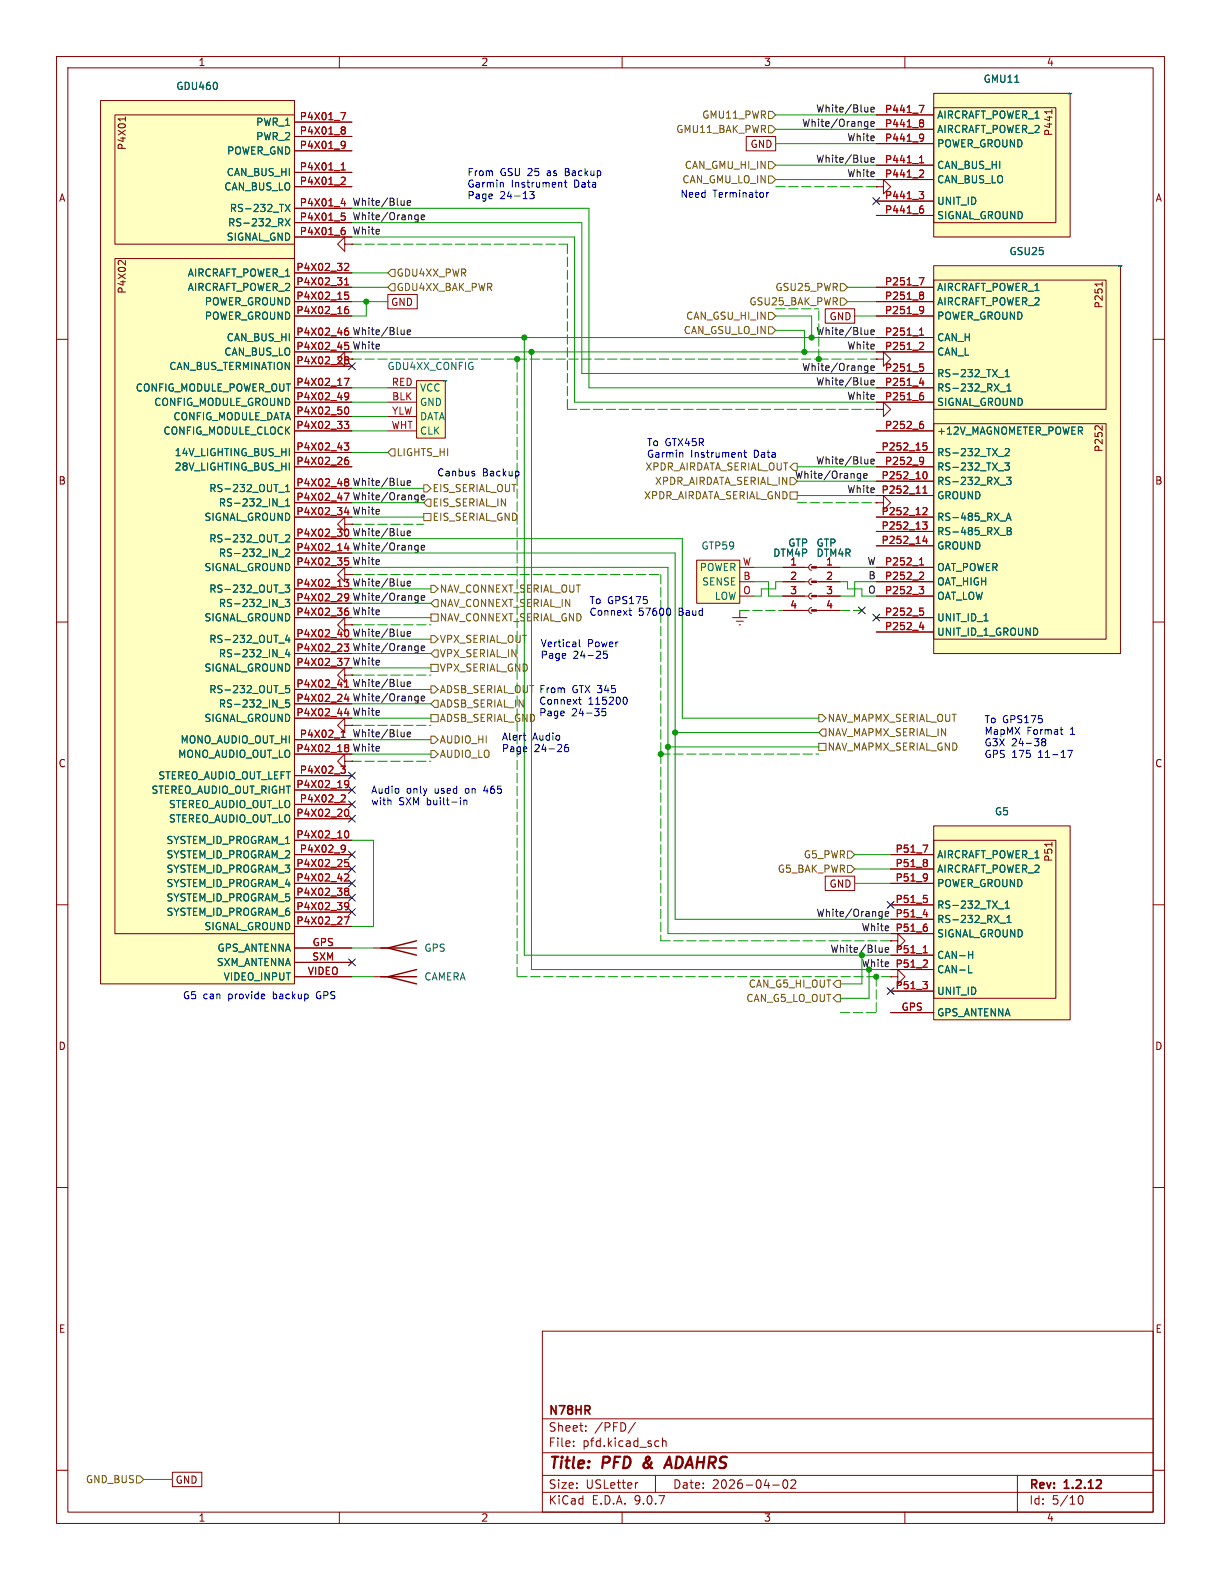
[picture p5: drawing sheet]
<svg xmlns="http://www.w3.org/2000/svg" width="216mm" height="279mm" viewBox="0 0 216 279" stroke-linecap="round" stroke-linejoin="round" font-family="sans-serif">
<defs><g id="words">
<g font-size="2.8" fill="#840000">
<text x="96.9" y="260.3">Title:</text>
<text x="106.6" y="260.3">PFD</text>
<text x="114.6" y="260.3">&amp;</text>
<text x="119.4" y="260.3">ADAHRS</text>
</g>
<g font-size="2.1" fill="#840000">
<text x="96.9" y="250.6">N78HR</text>
<text x="96.9" y="256.1">File:</text>
<text x="96.9" y="253.4">Sheet:</text>
<text x="103" y="256.1">pfd.kicad_sch</text>
<text x="105.1" y="253.4">/PFD/</text>
<text x="96.9" y="263.5">Size:</text>
<text x="103.6" y="263.5">USLetter</text>
<text x="118.9" y="263.5">Date:</text>
<text x="125.9" y="263.5">2026-04-02</text>
<text x="181.9" y="263.7">Rev:</text>
<text x="188.3" y="263.7">1.2.12</text>
<text x="96.9" y="266.3">KiCad</text>
<text x="104.6" y="266.3">E.D.A.</text>
<text x="112.2" y="266.3">9.0.7</text>
<text x="181.9" y="266.3">Id:</text>
<text x="186" y="266.3">5/10</text>
</g>
<g font-size="1.8" fill="#840000">
<text x="35" y="11.9">1</text>
<text x="85" y="11.9">2</text>
<text x="135" y="11.9">3</text>
<text x="185" y="11.9">4</text>
<text x="22.5" y="26.6" transform="rotate(-90 22.5 26.6)">P4X01</text>
<text x="132.6" y="26.4">GND</text>
<text x="186.3" y="24.2" transform="rotate(-90 186.3 24.2)">P441</text>
<text x="10.3" y="35.9">A</text>
<text x="204.2" y="35.9">A</text>
<text x="22.5" y="52" transform="rotate(-90 22.5 52)">P4X02</text>
<text x="69.1" y="54.3">GND</text>
<text x="146.6" y="56.8">GND</text>
<text x="195.2" y="54.6" transform="rotate(-90 195.2 54.6)">P251</text>
<text x="195.2" y="80" transform="rotate(-90 195.2 80)">P252</text>
<text x="10.3" y="85.9">B</text>
<text x="204.2" y="85.9">B</text>
<text x="10.3" y="135.9">C</text>
<text x="204.2" y="135.9">C</text>
<text x="186.3" y="152.5" transform="rotate(-90 186.3 152.5)">P51</text>
<text x="146.6" y="157.2">GND</text>
<text x="10.3" y="185.9">D</text>
<text x="204.2" y="185.9">D</text>
<text x="10.3" y="235.9">E</text>
<text x="204.2" y="235.9">E</text>
<text x="31" y="262.6">GND</text>
<text x="35" y="269.3">1</text>
<text x="85" y="269.3">2</text>
<text x="135" y="269.3">3</text>
<text x="185" y="269.3">4</text>
</g>
<g font-size="1.8" fill="#006464">
<text x="31.1" y="16.1">GDU460</text>
<text x="173.8" y="14.8">GMU11</text>
<text x="188.7" y="17.4">~</text>
<text x="45.2" y="22.5">PWR_1</text>
<text x="165.6" y="21.2">AIRCRAFT_POWER_1</text>
<text x="165.6" y="23.7">AIRCRAFT_POWER_2</text>
<text x="40" y="27.5">POWER_GND</text>
<text x="45.2" y="25">PWR_2</text>
<text x="165.6" y="26.3">POWER_GROUND</text>
<text x="39.6" y="33.9">CAN_BUS_LO</text>
<text x="40" y="31.3">CAN_BUS_HI</text>
<text x="165.6" y="30.1">CAN_BUS_HI</text>
<text x="165.6" y="32.6">CAN_BUS_LO</text>
<text x="40.2" y="40.2">RS-232_RX</text>
<text x="40.5" y="37.7">RS-232_TX</text>
<text x="165.6" y="36.4">UNIT_ID</text>
<text x="165.6" y="39">SIGNAL_GROUND</text>
<text x="40" y="42.8">SIGNAL_GND</text>
<text x="178.4" y="45.3">GSU25</text>
<text x="197.6" y="47.9">~</text>
<text x="33.1" y="49.1">AIRCRAFT_POWER_1</text>
<text x="33.1" y="51.7">AIRCRAFT_POWER_2</text>
<text x="165.6" y="51.7">AIRCRAFT_POWER_1</text>
<text x="36.1" y="54.2">POWER_GROUND</text>
<text x="36.1" y="56.7">POWER_GROUND</text>
<text x="165.6" y="54.2">AIRCRAFT_POWER_2</text>
<text x="165.6" y="56.7">POWER_GROUND</text>
<text x="29.8" y="65.6">CAN_BUS_TERMINATION</text>
<text x="39.6" y="63.1">CAN_BUS_LO</text>
<text x="40" y="60.6">CAN_BUS_HI</text>
<text x="68.4" y="65.6">GDU4XX_CONFIG</text>
<text x="165.6" y="60.6">CAN_H</text>
<text x="165.6" y="63.1">CAN_L</text>
<text x="23.9" y="69.4">CONFIG_MODULE_POWER_OUT</text>
<text x="27.2" y="72">CONFIG_MODULE_GROUND</text>
<text x="74.2" y="69.4">VCC</text>
<text x="74.2" y="72">GND</text>
<text x="78.2" y="68.2">~</text>
<text x="165.6" y="66.9">RS-232_TX_1</text>
<text x="165.6" y="69.4">RS-232_RX_1</text>
<text x="165.6" y="72">SIGNAL_GROUND</text>
<text x="28.8" y="77.1">CONFIG_MODULE_CLOCK</text>
<text x="30.6" y="74.5">CONFIG_MODULE_DATA</text>
<text x="74.2" y="74.5">DATA</text>
<text x="74.2" y="77.1">CLK</text>
<text x="165.6" y="77.1">+12V_MAGNOMETER_POWER</text>
<text x="30.8" y="80.9">14V_LIGHTING_BUS_HI</text>
<text x="30.8" y="83.4">28V_LIGHTING_BUS_HI</text>
<text x="165.6" y="80.9">RS-232_TX_2</text>
<text x="165.6" y="83.4">RS-232_TX_3</text>
<text x="36.9" y="87.2">RS-232_OUT_1</text>
<text x="38.6" y="89.8">RS-232_IN_1</text>
<text x="165.6" y="86">RS-232_RX_3</text>
<text x="165.6" y="88.5">GROUND</text>
<text x="36.1" y="92.3">SIGNAL_GROUND</text>
<text x="165.6" y="92.3">RS-485_RX_A</text>
<text x="165.6" y="94.8">RS-485_RX_B</text>
<text x="36.1" y="101.2">SIGNAL_GROUND</text>
<text x="36.9" y="96.1">RS-232_OUT_2</text>
<text x="38.6" y="98.7">RS-232_IN_2</text>
<text x="123.6" y="101.2">POWER</text>
<text x="123.9" y="97.4">GTP59</text>
<text x="136.6" y="98.7">DTM4P</text>
<text x="139.3" y="96.9">GTP</text>
<text x="144.3" y="98.7">DTM4R</text>
<text x="144.3" y="96.9">GTP</text>
<text x="165.6" y="97.4">GROUND</text>
<text x="165.6" y="101.2">OAT_POWER</text>
<text x="36.9" y="105">RS-232_OUT_3</text>
<text x="38.6" y="107.5">RS-232_IN_3</text>
<text x="124.1" y="103.7">SENSE</text>
<text x="126.3" y="106.3">LOW</text>
<text x="165.6" y="103.7">OAT_HIGH</text>
<text x="165.6" y="106.3">OAT_LOW</text>
<text x="36.1" y="110.1">SIGNAL_GROUND</text>
<text x="36.9" y="113.9">RS-232_OUT_4</text>
<text x="165.6" y="110.1">UNIT_ID_1</text>
<text x="165.6" y="112.6">UNIT_ID_1_GROUND</text>
<text x="36.1" y="119">SIGNAL_GROUND</text>
<text x="38.6" y="116.4">RS-232_IN_4</text>
<text x="36.9" y="122.8">RS-232_OUT_5</text>
<text x="38.6" y="125.3">RS-232_IN_5</text>
<text x="31.8" y="131.7">MONO_AUDIO_OUT_HI</text>
<text x="36.1" y="127.9">SIGNAL_GROUND</text>
<text x="31.4" y="134.2">MONO_AUDIO_OUT_LO</text>
<text x="26.7" y="140.6">STEREO_AUDIO_OUT_RIGHT</text>
<text x="27.9" y="138">STEREO_AUDIO_OUT_LEFT</text>
<text x="29.8" y="143.1">STEREO_AUDIO_OUT_LO</text>
<text x="29.3" y="149.5">SYSTEM_ID_PROGRAM_1</text>
<text x="29.8" y="145.6">STEREO_AUDIO_OUT_LO</text>
<text x="175.8" y="144.4">G5</text>
<text x="29.3" y="152">SYSTEM_ID_PROGRAM_2</text>
<text x="29.3" y="154.5">SYSTEM_ID_PROGRAM_3</text>
<text x="165.6" y="152">AIRCRAFT_POWER_1</text>
<text x="165.6" y="154.5">AIRCRAFT_POWER_2</text>
<text x="29.3" y="157.1">SYSTEM_ID_PROGRAM_4</text>
<text x="29.3" y="159.6">SYSTEM_ID_PROGRAM_5</text>
<text x="165.6" y="157.1">POWER_GROUND</text>
<text x="165.6" y="160.9">RS-232_TX_1</text>
<text x="29.3" y="162.2">SYSTEM_ID_PROGRAM_6</text>
<text x="36.1" y="164.7">SIGNAL_GROUND</text>
<text x="165.6" y="163.4">RS-232_RX_1</text>
<text x="165.6" y="166">SIGNAL_GROUND</text>
<text x="38.2" y="171">SXM_ANTENNA</text>
<text x="38.4" y="168.5">GPS_ANTENNA</text>
<text x="39.4" y="173.6">VIDEO_INPUT</text>
<text x="74.9" y="168.5">GPS</text>
<text x="74.9" y="173.6">CAMERA</text>
<text x="165.6" y="169.8">CAN-H</text>
<text x="165.6" y="172.3">CAN-L</text>
<text x="165.6" y="176.1">UNIT_ID</text>
<text x="165.6" y="179.9">GPS_ANTENNA</text>
</g>
<g font-size="1.8" fill="#a90000">
<text x="52.9" y="21.3">P4X01_7</text>
<text x="52.9" y="23.9">P4X01_8</text>
<text x="156.4" y="20.1">P441_7</text>
<text x="156.4" y="22.6">P441_8</text>
<text x="52.9" y="26.4">P4X01_9</text>
<text x="156.4" y="25.1">P441_9</text>
<text x="156.4" y="29">P441_1</text>
<text x="52.9" y="30.2">P4X01_1</text>
<text x="52.9" y="32.8">P4X01_2</text>
<text x="156.4" y="31.5">P441_2</text>
<text x="156.4" y="35.3">P441_3</text>
<text x="52.9" y="36.6">P4X01_4</text>
<text x="52.9" y="39.1">P4X01_5</text>
<text x="52.9" y="41.7">P4X01_6</text>
<text x="156.4" y="37.8">P441_6</text>
<text x="52.3" y="48">P4X02_32</text>
<text x="52.3" y="50.5">P4X02_31</text>
<text x="52.3" y="53.1">P4X02_15</text>
<text x="156.4" y="50.5">P251_7</text>
<text x="156.4" y="53.1">P251_8</text>
<text x="52.3" y="55.6">P4X02_16</text>
<text x="52.3" y="59.4">P4X02_46</text>
<text x="62.2" y="59.3">White/Blue</text>
<text x="156.4" y="55.6">P251_9</text>
<text x="156.4" y="59.4">P251_1</text>
<text x="52.3" y="62">P4X02_45</text>
<text x="52.3" y="64.5">P4X02_28</text>
<text x="62.2" y="61.9">White</text>
<text x="156.4" y="62">P251_2</text>
<text x="156.4" y="65.8">P251_5</text>
<text x="52.3" y="68.3">P4X02_17</text>
<text x="52.3" y="70.9">P4X02_49</text>
<text x="69.2" y="68.3">RED</text>
<text x="69.2" y="70.9">BLK</text>
<text x="156.4" y="68.3">P251_4</text>
<text x="156.4" y="70.9">P251_6</text>
<text x="52.3" y="73.4">P4X02_50</text>
<text x="52.3" y="75.9">P4X02_33</text>
<text x="69.1" y="75.9">WHT</text>
<text x="69.2" y="73.4">YLW</text>
<text x="156.4" y="75.9">P252_6</text>
<text x="52.3" y="79.8">P4X02_43</text>
<text x="52.3" y="82.3">P4X02_26</text>
<text x="155.8" y="79.8">P252_15</text>
<text x="156.4" y="82.3">P252_9</text>
<text x="52.3" y="86.1">P4X02_48</text>
<text x="52.3" y="88.6">P4X02_47</text>
<text x="62.2" y="86">White/Blue</text>
<text x="155.8" y="84.8">P252_10</text>
<text x="155.8" y="87.4">P252_11</text>
<text x="52.3" y="91.2">P4X02_34</text>
<text x="52.3" y="95">P4X02_30</text>
<text x="62.2" y="94.9">White/Blue</text>
<text x="155.8" y="91.2">P252_12</text>
<text x="155.8" y="93.7">P252_13</text>
<text x="52.3" y="97.5">P4X02_14</text>
<text x="52.3" y="100.1">P4X02_35</text>
<text x="62.2" y="100">White</text>
<text x="131.3" y="100.1">W</text>
<text x="139.6" y="100.1">1</text>
<text x="146" y="100.1">1</text>
<text x="155.8" y="96.3">P252_14</text>
<text x="156.4" y="100.1">P252_1</text>
<text x="52.3" y="103.9">P4X02_13</text>
<text x="52.3" y="106.4">P4X02_29</text>
<text x="62.2" y="103.8">White/Blue</text>
<text x="62.2" y="106.3">White/Orange</text>
<text x="131.3" y="105.2">O</text>
<text x="131.3" y="102.6">B</text>
<text x="139.6" y="102.6">2</text>
<text x="139.6" y="105.2">3</text>
<text x="139.6" y="107.7">4</text>
<text x="146" y="102.6">2</text>
<text x="146" y="105.2">3</text>
<text x="146" y="107.7">4</text>
<text x="156.4" y="102.6">P252_2</text>
<text x="156.4" y="105.2">P252_3</text>
<text x="52.3" y="109">P4X02_36</text>
<text x="52.3" y="112.8">P4X02_40</text>
<text x="62.2" y="112.7">White/Blue</text>
<text x="62.2" y="108.9">White</text>
<text x="156.4" y="109">P252_5</text>
<text x="156.4" y="111.5">P252_4</text>
<text x="52.3" y="115.3">P4X02_23</text>
<text x="52.3" y="117.9">P4X02_37</text>
<text x="62.2" y="115.2">White/Orange</text>
<text x="52.3" y="121.7">P4X02_41</text>
<text x="52.3" y="124.2">P4X02_24</text>
<text x="52.3" y="126.7">P4X02_44</text>
<text x="52.9" y="130.6">P4X02_1</text>
<text x="52.3" y="133.1">P4X02_18</text>
<text x="52.9" y="136.9">P4X02_3</text>
<text x="62.2" y="133">White</text>
<text x="52.3" y="139.4">P4X02_19</text>
<text x="52.9" y="142">P4X02_2</text>
<text x="52.3" y="144.5">P4X02_20</text>
<text x="52.3" y="148.3">P4X02_10</text>
<text x="52.3" y="153.4">P4X02_25</text>
<text x="52.3" y="156">P4X02_42</text>
<text x="52.9" y="150.9">P4X02_9</text>
<text x="158.3" y="150.9">P51_7</text>
<text x="158.3" y="153.4">P51_8</text>
<text x="158.3" y="156">P51_9</text>
<text x="52.3" y="158.5">P4X02_38</text>
<text x="52.3" y="161">P4X02_39</text>
<text x="158.3" y="159.8">P51_5</text>
<text x="52.3" y="163.6">P4X02_27</text>
<text x="55.2" y="167.4">GPS</text>
<text x="158.3" y="162.3">P51_4</text>
<text x="158.3" y="164.8">P51_6</text>
<text x="54.3" y="172.5">VIDEO</text>
<text x="55.1" y="169.9">SXM</text>
<text x="158.3" y="168.7">P51_1</text>
<text x="158.3" y="171.2">P51_2</text>
<text x="158.3" y="175">P51_3</text>
<text x="159.3" y="178.8">GPS</text>
</g>
<g font-size="1.8" fill="#725600">
<text x="119.5" y="23.7">GMU11_BAK_PWR</text>
<text x="124.1" y="21.2">GMU11_PWR</text>
<text x="120.6" y="32.6">CAN_GMU_LO_IN</text>
<text x="121" y="30.1">CAN_GMU_HI_IN</text>
<text x="70" y="49.1">GDU4XX_PWR</text>
<text x="70" y="51.7">GDU4XX_BAK_PWR</text>
<text x="137" y="51.7">GSU25_PWR</text>
<text x="120.8" y="59.3">CAN_GSU_LO_IN</text>
<text x="121.2" y="56.7">CAN_GSU_HI_IN</text>
<text x="132.4" y="54.2">GSU25_BAK_PWR</text>
<text x="70" y="80.9">LIGHTS_HI</text>
<text x="114" y="83.4">XPDR_AIRDATA_SERIAL_OUT</text>
<text x="76.4" y="89.8">EIS_SERIAL_IN</text>
<text x="76.4" y="87.2">EIS_SERIAL_OUT</text>
<text x="113.8" y="88.5">XPDR_AIRDATA_SERIAL_GND</text>
<text x="115.7" y="86">XPDR_AIRDATA_SERIAL_IN</text>
<text x="76.4" y="92.3">EIS_SERIAL_GND</text>
<text x="77.7" y="105">NAV_CONNEXT_SERIAL_OUT</text>
<text x="77.7" y="107.5">NAV_CONNEXT_SERIAL_IN</text>
<text x="77.7" y="110.1">NAV_CONNEXT_SERIAL_GND</text>
<text x="77.7" y="113.9">VPX_SERIAL_OUT</text>
<text x="77.7" y="119">VPX_SERIAL_GND</text>
<text x="77.7" y="116.4">VPX_SERIAL_IN</text>
<text x="77.7" y="122.8">ADSB_SERIAL_OUT</text>
<text x="77.7" y="125.3">ADSB_SERIAL_IN</text>
<text x="77.7" y="131.7">AUDIO_HI</text>
<text x="77.7" y="127.9">ADSB_SERIAL_GND</text>
<text x="146.2" y="130.4">NAV_MAPMX_SERIAL_IN</text>
<text x="146.2" y="127.9">NAV_MAPMX_SERIAL_OUT</text>
<text x="77.7" y="134.2">AUDIO_LO</text>
<text x="146.2" y="132.9">NAV_MAPMX_SERIAL_GND</text>
<text x="137.4" y="154.5">G5_BAK_PWR</text>
<text x="142" y="152">G5_PWR</text>
<text x="131.9" y="177.4">CAN_G5_LO_OUT</text>
<text x="132.3" y="174.9">CAN_G5_HI_OUT</text>
<text x="15.1" y="262.5">GND_BUS</text>
</g>
<g font-size="1.8" fill="#0f0f0f">
<text x="141.7" y="22.5">White/Orange</text>
<text x="144.2" y="20">White/Blue</text>
<text x="144.2" y="28.9">White/Blue</text>
<text x="149.7" y="25.1">White</text>
<text x="149.7" y="31.4">White</text>
<text x="62.2" y="39">White/Orange</text>
<text x="62.2" y="36.5">White/Blue</text>
<text x="62.2" y="41.6">White</text>
<text x="144.2" y="59.3">White/Blue</text>
<text x="141.7" y="65.7">White/Orange</text>
<text x="149.7" y="61.9">White</text>
<text x="144.2" y="68.2">White/Blue</text>
<text x="149.7" y="70.8">White</text>
<text x="144.2" y="82.2">White/Blue</text>
<text x="62.2" y="88.6">White/Orange</text>
<text x="140.5" y="84.7">White/Orange</text>
<text x="149.7" y="87.3">White</text>
<text x="62.2" y="91.1">White</text>
<text x="62.2" y="97.4">White/Orange</text>
<text x="153.3" y="100">W</text>
<text x="153.4" y="105.1">O</text>
<text x="153.5" y="102.5">B</text>
<text x="62.2" y="117.8">White</text>
<text x="62.2" y="124.1">White/Orange</text>
<text x="62.2" y="121.6">White/Blue</text>
<text x="62.2" y="126.7">White</text>
<text x="62.2" y="130.5">White/Blue</text>
<text x="144.3" y="162.2">White/Orange</text>
<text x="152.3" y="164.8">White</text>
<text x="146.8" y="168.6">White/Blue</text>
<text x="152.3" y="171.1">White</text>
</g>
<g font-size="1.8" fill="#0000c2">
<text x="82.5" y="31.2">From</text>
<text x="82.5" y="33.3">Garmin</text>
<text x="82.5" y="35.3">Page</text>
<text x="88.4" y="35.3">24-13</text>
<text x="88.4" y="31.2">GSU 25</text>
<text x="90.4" y="33.3">Instrument</text>
<text x="97" y="31.2">as</text>
<text x="100.4" y="31.2">Backup</text>
<text x="101.6" y="33.3">Data</text>
<text x="120.2" y="35.1">Need</text>
<text x="126" y="35.1">Terminator</text>
<text x="114.3" y="79">To GTX45R</text>
<text x="114.3" y="81">Garmin</text>
<text x="122.1" y="81">Instrument</text>
<text x="133.4" y="81">Data</text>
<text x="77.2" y="84.3">Canbus</text>
<text x="85.3" y="84.3">Backup</text>
<text x="104.1" y="106.9">To GPS175</text>
<text x="104.1" y="109">Connext</text>
<text x="112.9" y="109">57600</text>
<text x="120.1" y="109">Baud</text>
<text x="95.5" y="114.7">Vertical</text>
<text x="95.5" y="116.7">Page</text>
<text x="101.3" y="116.7">24-25</text>
<text x="103.9" y="114.7">Power</text>
<text x="95.2" y="122.7">From</text>
<text x="95.2" y="124.7">Connext</text>
<text x="101.1" y="122.7">GTX 345</text>
<text x="104" y="124.7">115200</text>
<text x="88.6" y="131.2">Alert</text>
<text x="94.2" y="131.2">Audio</text>
<text x="95.2" y="126.8">Page</text>
<text x="101.1" y="126.8">24-35</text>
<text x="174" y="128">To GPS175</text>
<text x="174" y="130">MapMX</text>
<text x="181.6" y="130">Format</text>
<text x="189.3" y="130">1</text>
<text x="88.6" y="133.2">Page</text>
<text x="94.5" y="133.2">24-26</text>
<text x="174" y="132.1">G3X</text>
<text x="174" y="134.1">GPS 175</text>
<text x="178.8" y="132.1">24-38</text>
<text x="183.7" y="134.1">11-17</text>
<text x="65.5" y="140.6">Audio</text>
<text x="65.5" y="142.6">with</text>
<text x="70.5" y="142.6">SXM built-in</text>
<text x="71.8" y="140.6">only</text>
<text x="76.9" y="140.6">used</text>
<text x="82.5" y="140.6">on</text>
<text x="86" y="140.6">465</text>
<text x="32.3" y="176.8">G5</text>
<text x="35.9" y="176.8">can</text>
<text x="40.5" y="176.8">provide</text>
<text x="48.5" y="176.8">backup</text>
<text x="56.4" y="176.8">GPS</text>
</g>
</g></defs>
<g fill="none" stroke="#840000" stroke-width=".18">
<path d="M10 10h195.9v259.4h-195.9zM12 12h191.9v255.4h-191.9zM60 10v2M110 10v2M160 10v2M154.9 33h1.3v-1.2l1.3 1.2-1.3 1.3v-1.3M154.9 33h.1M10 60h2M203.9 60h2M154.9 88.9h1.3v-1.3l1.3 1.3-1.3 1.3v-1.3M154.9 88.9h.1M10 110h2"/>
<path d="M203.9 110h2M10 160h2M203.9 160h2M66 172.7h2.6M10 210h2M203.9 210h2M95.9 235.4h108v32h-108zM10 260h2M95.9 256.9h108M95.9 250.9h108M101.4 255.6v.2M101.4 254.9v.1"/>
<path d="M103.6 252.9v.2M103.6 252.2v.1M112.4 251.5l-1.3 1.9M116.1 254.8l.4 .1M116.5 255.7l-.4 .1M117.1 254.9l.3-.1 .3 .1 .1 .9M117.1 254.3v1.5M203.9 260h2M60 267.4v2M95.9 263.9h108M95.9 260.9h108M110 267.4v2"/>
<path d="M112.8 262.2l-.3 .1M115.9 260.9v3M136.6 262.6h1.2M138.6 261.8l.2-.1a.81 .81 0 0 1 .6 .6 .81 .81 0 0 1-.3 .8l-.2 .1a.81 .81 0 0 1-.3-1.4zM139.9 261.8l.5-.1 .2 .1 .1 .3-.9 1.1h.9M160 267.4v2M179.9 260.9v6.5M190.6 265.1l.2-.5 .2-.1a.81 .81 0 0 1 .6 .6 .81 .81 0 0 1-.3 .8h-.4l-.3-.5"/>
</g>
<path d="M193.8 263.2h.9M194.7 261.8v.5" fill="none" stroke="#840000" stroke-width=".3"/>
<path d="M113.9 258.7a.53 .53 0 0 0 0 .8M117.4 259.6l1-2 .4 2M117.7 259h1" fill="none" stroke="#840000" stroke-width=".4"/>
<path d="M67.3 172.7h6.4M73.7 171.5l-5.1 1.2 5.1 1.3" fill="none" stroke="#840000" stroke-width=".25"/>
<g fill="#ffffc2">
<path d="M165.1 47h33v68.6h-33z"/>
<path d="M165.1 49.5h30.5v22.9h-30.5z"/>
<path d="M165.1 74.9h30.5v38.1h-30.5z"/>
</g>
<g fill="none" stroke="#840000" stroke-width=".18">
<path d="M154.9 50.8h10.2M154.9 53.3h10.2M154.9 55.9h10.2M154.9 59.7h10.2M165.1 47h33v68.6h-33zM165.1 49.5h30.5v22.9h-30.5zM194.9 49.9v.7M154.9 62.2h10.2M154.9 66h10.2M154.9 68.6h10.2M154.9 71.1h10.2M154.9 76.2h10.2"/>
<path d="M165.1 74.9h30.5v38.1h-30.5zM194.9 75.3v.8l-.7-.8h-.3l-.2 .1M154.9 80h10.2M154.9 82.6h10.2M154.9 85.1h10.2M154.9 87.6h10.2M154.9 91.4h10.2M154.9 94h10.2M154.9 96.5h10.2M144.4 100.3h4.2M144.4 102.9h4.2M144.4 105.4h4.2"/>
<path d="M144.4 108h4.2M154.9 100.3h10.2M154.9 102.9h10.2M154.9 105.4h10.2M154.9 109.2h10.2M154.9 111.8h10.2"/>
</g>
<g fill="none" stroke="#a90000" stroke-width=".18">
<path d="M162.5 49.1h.9l-.6 1.3M162.6 59.3h.7M162.7 58.3l.3-.3v1.3M162.8 51.7h.3l.2 .2-.2 .3M162.8 54.2l.5 .1a.84 .84 0 0 1-.3 1.2M162.8 52.2h.3M163.1 52.2l.2 .2v.3l-.1 .2h-.4M163.3 54.7l-.2 .3h-.3M162.6 67.7h.8M162.7 64.4h.6M162.8 60.5l.4 .1 .1 .3-.8 .9h.8M162.8 64.8h.3l.2 .3v.4l-.5 .1"/>
<path d="M162.8 69.9h.3l.2 .3v.4l-.5 .1M162.8 75h.3l.2 .2v.5l-.5 .1M163 69.4h.2M163 74.5h.2M163.2 67.3v.9M163.3 78.3h.6M163.4 78.8h.3l.2 .2v.5l-.5 .1M162.6 99.9h.7M162.7 98.9l.3-.3v1.3M162.8 80.9l.5 .1a.84 .84 0 0 1-.3 1.1M163.1 92.3h.8l-.4 .5 .4 .1v.4l-.2 .3h-.4M163.2 87.2h.7"/>
<path d="M163.2 86.3l.4-.4v1.3M163.3 81.4l-.2 .2h-.3M163.4 83.5l.1-.1a.68 .68 0 0 1 .4 .6 .68 .68 0 0 1-.4 .7l-.1-.1M163.4 89.8h.4l.1 .3-.8 .9h.8M163.5 94.8l-.3 .9h.8M163.8 95.3v.8M162.5 103.7h.8l-.4 .5 .4 .1v.5l-.2 .2h-.4M162.6 110.9h.8M162.7 107.5h.6M162.8 101.2h.4l.1 .3-.8 1h.8M162.8 108h.3l.2 .3v.4l-.5 .1M163.2 110.5v.8"/>
</g>
<g fill="none" stroke="#006464" stroke-width=".18">
<path d="M176.5 66.7h1M176.8 69.3h1M177.7 66.6h.8M177.7 65.7l.4-.4v1.3M177.7 79.4l.5-.1 .3 .4-.8 .9h.8M178 69.2h.8M178 68.3l.4-.4v1.3M176.5 80.7h1M176.5 83.3h1M176.8 85.8h1M176.8 94.7h1M177.7 81.9h.8l-.5 .4 .4 .2v.5l-.2 .1-.5-.1"/>
<path d="M177.9 92l.4-1.3 .5 1.3M178 84.4h.8l-.5 .5 .4 .1v.5l-.2 .2-.5-.2M178 91.7h.6M178.1 93.3h.4l.3 .2-.3 .4 .3 .1v.3l-.2 .3h-.5zM178.1 93.9h.4"/>
</g>
<g fill="#840000" stroke="#840000" stroke-width=".18">
<path d="M143.5 100.2h.9v.3h-.9z"/>
<path d="M143.5 102.7h.9v.3h-.9z"/>
<path d="M143.5 105.3h.9v.2h-.9z"/>
<path d="M143.5 107.8h.9v.3h-.9z"/>
</g>
<g fill="#ffffc2">
<path d="M165.1 16.5h24.1v25.4h-24.1z"/>
<path d="M165.1 19.1h21.6v20.3h-21.6z"/>
</g>
<path d="M165.1 16.5h24.1v25.4h-24.1zM165.1 19.1h21.6v20.3h-21.6zM186 19.4v.7M154.9 20.3h10.2M154.9 22.9h10.2M154.9 25.4h10.2M154.9 29.2h10.2M154.9 31.8h10.2M154.9 35.6h10.2M154.9 38.1h10.2" fill="none" stroke="#840000" stroke-width=".18"/>
<path d="M162.5 18.6h.9l-.6 1.3M162.5 33.9h.8l-.4 .5 .4 .1v.4l-.2 .2h-.4M162.6 28.8h.7M162.7 27.8l.3-.3v1.3M162.8 30.1h.4l.1 .3-.8 .9h.8M162.8 21.2h.3l.2 .2-.2 .3M162.8 23.7l.5 .1a.84 .84 0 0 1-.3 1.2M162.8 36.9h.3l.2 .2v.5l-.5 .1M162.8 21.7h.3M163 36.4h.2M163.1 21.7l.2 .3v.2l-.1 .2h-.4M163.3 24.3l-.2 .2h-.3" fill="none" stroke="#a90000" stroke-width=".18"/>
<g fill="#ffffc2">
<path d="M17.8 17.8h34.3v156.2h-34.3z"/>
<path d="M20.3 20.3h31.8v22.9h-31.8z"/>
<path d="M20.3 45.7h31.8v119.4h-31.8z"/>
</g>
<g fill="none" stroke="#840000" stroke-width=".18">
<path d="M17.8 17.8h34.3v156.2h-34.3zM20.3 20.3h31.8v22.9h-31.8zM22.2 20.7v.7M22.2 21h-1.3l.2 .2M52.1 21.6h10.1M52.1 24.1h10.1M52.1 26.7h10.1M52.1 30.5h10.1M52.1 33h10.1M52.1 36.8h10.1M52.1 39.4h10.1M20.3 45.7h31.8v119.4h-31.8z"/>
<path d="M22.2 46.1v.8l-.8-.8h-.3l-.2 .2M52.1 41.9h10.1M52.1 48.3h10.1M52.1 50.8h10.1M52.1 53.3h10.1M52.1 55.9h10.1M52.1 59.7h10.1M61 43.2v-1.3l-1.3 1.3 1.3 1.3v-1.3h1.2M62.2 43.2h.1M52.1 62.2h10.1M52.1 64.8h10.1M52.1 68.6h10.1"/>
<path d="M52.1 71.1h10.1M52.1 73.7h10.1M52.1 76.2h10.1M61 63.5v-1.3l-1.3 1.3 1.3 1.3v-1.3h1.2M62.2 63.5h.1M154.9 72.4h1.3v-1.3l1.3 1.3-1.3 1.3v-1.3M154.9 72.4h.1M154.9 63.5h1.3v-1.3l1.3 1.3-1.3 1.3v-1.3M154.9 63.5h.1M52.1 80h10.1M52.1 82.6h10.1M52.1 86.4h10.1"/>
<path d="M52.1 88.9h10.1M52.1 91.4h10.1M52.1 95.3h10.1M52.1 97.8h10.1M52.1 100.3h10.1M52.1 104.1h10.1M52.1 106.7h10.1M52.1 109.2h10.1M52.1 113h10.1M52.1 115.6h10.1M52.1 118.1h10.1M129.5 109.2h2.6"/>
<path d="M130.2 109.9h1.2M130.7 110.5h.2M130.8 108v1.2M52.1 121.9h10.1M52.1 124.5h10.1M52.1 127h10.1M52.1 130.8h10.1M52.1 133.4h10.1M52.1 137.2h10.1M52.1 139.7h10.1M52.1 142.2h10.1M52.1 144.8h10.1"/>
<path d="M52.1 148.6h10.1M52.1 151.1h10.1M52.1 153.7h10.1M52.1 156.2h10.1M52.1 158.8h10.1M52.1 161.3h10.1M52.1 163.8h10.1M52.1 167.6h10.1M52.1 170.2h10.1M52.1 172.7h10.1"/>
</g>
<g fill="none" stroke="#a90000" stroke-width=".18">
<path d="M60.3 19.9h.8l-.5 1.3M60.3 30.1h.8M60.3 36h.8M60.4 37.7h.6M60.4 29.1l.3-.3v1.3M60.5 31.3l.4 .1 .2 .3-.8 .9h.8M60.5 38.2h.3l.3 .2-.1 .4-.5 .2M60.6 22.4h.2l.3 .3-.3 .3M60.6 25l.4 .1a.84 .84 0 0 1-.3 1.2M60.6 23h.2M60.8 23l.3 .2v.3l-.2 .2h-.3M60.9 35.6v.8"/>
<path d="M61.1 25.5l-.3 .3h-.2M60.6 40.7h.2l.3 .2-.1 .5-.4 .1M60.7 40.2h.2M60.9 50.4h.8M60.9 49.5l.4-.4v1.3M61 46.6h.4l.3 .3-.8 .9h.8M61 52.2l.4-.1 .3 .3-.2 .5h-.5M61 51.7h.6M61.1 54.7h.3l.3 .2-.2 .5h-.4M61.1 58.5h.3l.3 .2M61.5 54.2l-.4 .1M61.5 58l-.4 .1"/>
<path d="M61.7 59l-.3 .3-.3-.1M60.9 74.5h.8l-.5 .5 .4 .1 .1 .4-.3 .3h-.3M60.9 78.3h.8l-.5 .5 .4 .1 .1 .5-.3 .2h-.3M60.9 66.9h.8l-.5 1.3M61 60.5h.6M61 61.1l.4-.1 .3 .3M61.1 63.1h.3l.2 .1 .1 .2-.3 .2M61.1 69.5l.3-.1 .2 .2a.84 .84 0 0 1-.3 1.1h-.2M61.1 63.6h.1M61.1 72h.1a.68 .68 0 0 1 .5 .6 .68 .68 0 0 1-.5 .6h-.1M61.2 63.6h.2M61.2 63.6l-.1 .1"/>
<path d="M61.4 63.6l.3 .3-.1 .3-.2 .2-.3-.1M61.7 61.6l-.3 .2h-.4M61.7 70l-.3 .2h-.3M60.9 87.2h.8l-.5 1.3M61 98.6h.6M61 99.2l.4-.1 .3 .3M61.1 81.4l.3-.1 .3 .3-.2 .5h-.4M61.1 85.2h.1M61.1 84.7h.3l.3 .2M61.1 93.6h.4l.2 .4M61.2 85.2h.2M61.2 85.2l-.1 .1"/>
<path d="M61.2 89.7l-.3 .9h.8M61.2 96l-.3 .9h.8M61.4 85.2l.3 .3M61.5 80.9l-.4 .1M61.5 90.2v.8M61.5 96.5v.9M61.7 85l-.3 .2M61.7 85.7l-.3 .2h-.3M61.7 94.3l-.2 .5h-.4M61.7 99.7l-.3 .2h-.4M60.9 102.5h.8l-.5 .4 .3 .1 .2 .2M60.9 113.9h.8l-.5 .5h.3l.2 .2"/>
<path d="M60.9 116.4h.8l-.5 1.3M61.1 105.1l.3-.1 .3 .2M61.1 108.1l.3-.1 .3 .3M61.1 111.4h.4l.2 .4M61.5 107.5l-.4 .2M61.7 103.5l-.3 .2h-.3M61.7 105.7l-.3 .5-.3 .1M61.7 105.5l-.3 .3-.3-.1M61.7 108.6l-.3 .2-.3-.1M61.7 112.1l-.2 .5h-.4M61.7 114.9l-.3 .3h-.3M60.3 135.5h.8l-.5 .5 .4 .1 .1 .4-.3 .2h-.4"/>
<path d="M60.3 130.4h.8M60.4 129.4l.3-.3v1.3M60.9 120.6l.4-.4v1.3M60.9 121.5h.8M61.1 138.1l.3-.1 .2 .1a.84 .84 0 0 1-.3 1.2h-.2M61.1 132.1l.1 .1M61.1 131.7h.3l.3 .2M61.2 132.2h.2M61.2 132.2l-.1 .1M61.2 122.7l-.3 .9h.8M61.2 125.3l-.3 .9h.8M61.4 132.2l.3 .2"/>
<path d="M61.5 123.2v.8M61.5 125.7v.9M61.7 132l-.3 .2M61.7 132.7l-.3 .2h-.3M61.7 138.6l-.3 .2-.3-.1M60.5 140.6h.4l.2 .3-.8 .9h.8M60.6 149.4l.4 .2a.84 .84 0 0 1-.3 1.1M61 152.5h.4l.3 .2-.2 .5h-.5M61 154.6l.4-.1 .3 .4-.8 .9h.8M61 152h.6M61.1 157.1h.3l.2 .1 .1 .2-.3 .2M61.1 159.7l.3-.1 .2 .1a.84 .84 0 0 1-.3 1.2h-.2"/>
<path d="M61.1 157.5l.1 .1M61.1 150l-.3 .2h-.2M61.1 143.2l.1-.1a.68 .68 0 0 1 .5 .6 .68 .68 0 0 1-.5 .7l-.1-.1M61.1 147l.1-.1a.68 .68 0 0 1 .5 .6 .68 .68 0 0 1-.5 .7l-.1-.1M61.2 157.6h.2M61.2 157.6l-.1 .1M61.4 157.6l.3 .2-.1 .4-.2 .1h-.3M60.9 162.1h.8l-.5 1.3M61.7 160.1l-.3 .3-.3-.1"/>
</g>
<g fill="none" stroke="#006464" stroke-width=".18">
<path d="M50.4 36.1l.9 1.3M50.4 38.7l.9 1.2M51.3 36.1l-.9 1.3M51.3 38.7l-.9 1.2M51.2 79.3v1.3M49.3 87.1h1M49.3 89.6h1M49.3 96h1M49.3 98.5h1M50.5 86.9h.7M50.5 86l.4-.3v1.2M50.5 88.6l.4-.4v1.3"/>
<path d="M50.5 89.5h.7M50.5 94.7l.5-.1 .2 .3-.8 .9h.8M50.5 97.2l.5-.1 .2 .4-.8 .9h.8M51.2 81.9v1.2M49.3 104.8h1M49.3 107.4h1M49.3 113.7h1M49.3 116.3h1M50.4 103.4h.8l-.4 .5 .4 .2v.5l-.2 .1-.6-.1M50.4 106h.8l-.4 .5 .4 .1v.5l-.2 .2-.6-.2M50.8 112.3l-.3 .9h.8M50.8 114.8l-.3 .9h.8"/>
<path d="M51.1 112.8v.8M51.1 115.3v.8M49.3 122.6h1M49.3 125.2h1M51.2 121.2h-.6l-.1 .6 .2-.1 .4 .1 .1 .2v.4l-.2 .1-.5-.1M51.2 123.8h-.6l-.1 .6 .2-.1h.4l.1 .2v.4l-.2 .1-.5-.1"/>
</g>
<path d="M123.2 99.1h7.6v7.6h-7.6z" fill="#ffffc2"/>
<path d="M123.2 99.1h7.6v7.6h-7.6zM130.8 102.9h2.5M130.8 105.4h2.5M157.5 166.4h1.2v-1.3l1.3 1.3-1.3 1.2v-1.2M157.5 166.4h.1M157.5 172.7h1.2v-1.2l1.3 1.2-1.3 1.3v-1.3M157.5 172.7h.1" fill="none" stroke="#840000" stroke-width=".18"/>
<g fill="#ffffc2">
<path d="M165.1 146.1h24.1v34.2h-24.1z"/>
<path d="M165.1 148.6h21.6v27.9h-21.6z"/>
</g>
<g fill="none" stroke="#840000" stroke-width=".18">
<path d="M61 92.7v-1.3l-1.3 1.3 1.3 1.3v-1.3h1.2M62.2 92.7h.1M143.5 99.8l-.3 .2-.2 .3 .2 .4 .3 .1M61 101.6v-1.3l-1.3 1.3 1.3 1.3v-1.3h1.2M62.2 101.6h.1M138.4 100.3h4.6M138.4 102.9h4.6M138.4 105.4h4.6M138.4 108h4.6M143.5 102.4l-.3 .1-.2 .4 .2 .3 .3 .2M143.5 104.9l-.3 .2-.2 .3 .2 .4 .3 .1M143.5 107.4l-.3 .2-.2 .4 .2 .3 .3 .2"/>
<path d="M157.5 151.1h7.6M157.5 153.7h7.6M157.5 156.2h7.6M165.1 146.1h24.1v34.2h-24.1zM165.1 148.6h21.6v27.9h-21.6zM186 148.9v.8M157.5 160h7.6M157.5 162.6h7.6M157.5 165.1h7.6M157.5 168.9h7.6M157.5 171.5h7.6M157.5 175.3h7.6"/>
<path d="M157.5 179.1h7.6"/>
</g>
<g fill="none" stroke="#a90000" stroke-width=".18">
<path d="M163.2 149.4h.8l-.5 1.3M163.3 158.3h.6M163.9 152l.1 .2-.1 .3M163.9 152.6l.1 .2-.1 .4M163.9 154.6a1.07 1.07 0 0 1-.1 1.1M163.9 158.9l.1 .2-.1 .4M164 155.1l-.1 .1M163.2 173.6h.8l-.4 .5M163.3 161.7h.7M163.3 168.5h.7M163.9 169.8l.1 .2-.1 .3-.7 .7h.8M163.9 164v.6"/>
<path d="M163.9 174.2v.5"/>
</g>
<path d="M177.7 159.7l.4-.4v1.3M171.3 168.8h.7M171.3 172h.6M172 168.2v1.3M176.5 160.7h1M176.8 163.3h1M177.7 160.6h.8M178 163.1h.8M178 162.2l.4-.3v1.2" fill="none" stroke="#006464" stroke-width=".18"/>
<path d="M73.7 67.3h5v10.2h-5z" fill="#ffffc2"/>
<g fill="none" stroke="#840000" stroke-width=".18">
<path d="M52.1 21.6h10.1M52.1 24.1h10.1M52.1 26.7h10.1M52.1 30.5h10.1M52.1 33h10.1M52.1 36.8h10.1M52.1 39.4h10.1M132 24.1h5.2v2.6h-5.2zM154.9 33h.1M154.9 20.3h10.2M154.9 22.9h10.2M154.9 25.4h10.2"/>
<path d="M154.9 29.2h10.2M154.9 31.8h10.2M154.9 35.6h10.2M154.9 38.1h10.2M52.1 50.8h10.1M52.1 53.3h10.1M52.1 55.9h10.1M52.1 59.7h10.1M52.1 41.9h10.1M52.1 48.3h10.1M62.2 43.2h.1M68.6 52.1h5.2v2.5h-5.2z"/>
<path d="M145.9 54.6h5.2v2.6h-5.2zM154.9 50.8h10.2M154.9 53.3h10.2M154.9 55.9h10.2M154.9 59.7h10.2M52.1 68.6h10.1M52.1 71.1h10.1M52.1 73.7h10.1M52.1 76.2h10.1M52.1 62.2h10.1M52.1 64.8h10.1M62.2 63.5h.1"/>
<path d="M68.6 68.6h5.1M68.6 71.1h5.1M68.6 73.7h5.1M68.6 76.2h5.1M73.7 67.3h5v10.2h-5zM154.9 72.4h.1M154.9 63.5h.1M154.9 68.6h10.2M154.9 71.1h10.2M154.9 76.2h10.2M154.9 62.2h10.2M154.9 66h10.2"/>
<path d="M52.1 80h10.1M52.1 82.6h10.1M52.1 91.4h10.1M52.1 86.4h10.1M52.1 88.9h10.1M52.1 95.3h10.1M52.1 97.8h10.1M62.2 92.7h.1M154.9 88.9h.1M154.9 80h10.2M154.9 82.6h10.2M154.9 85.1h10.2"/>
<path d="M154.9 87.6h10.2M154.9 91.4h10.2M154.9 94h10.2M154.9 96.5h10.2M52.1 100.3h10.1M52.1 109.2h10.1M52.1 104.1h10.1M52.1 106.7h10.1M52.1 113h10.1M52.1 115.6h10.1M52.1 118.1h10.1M61 110.5v-1.3l-1.3 1.3 1.3 1.3v-1.3h1.2"/>
<path d="M61 119.4v-1.3l-1.3 1.3 1.3 1.3v-1.3h1.2M62.2 110.5h.1M62.2 119.4h.1M62.2 101.6h.1M138.4 100.3h3.8M138.4 102.9h3.8M138.4 105.4h3.8M138.4 108h3.8M144.8 100.3h3.8M144.8 102.9h3.8M144.8 105.4h3.8M144.8 108h3.8"/>
<path d="M154.9 100.3h10.2M154.9 102.9h10.2M154.9 105.4h10.2M154.9 109.2h10.2M154.9 111.8h10.2M52.1 121.9h10.1M52.1 124.5h10.1M52.1 127h10.1M52.1 130.8h10.1M52.1 133.4h10.1M52.1 137.2h10.1M52.1 139.7h10.1"/>
<path d="M61 128.3v-1.3l-1.3 1.3 1.3 1.2v-1.2h1.2M61 134.6v-1.2l-1.3 1.2 1.3 1.3v-1.3h1.2M62.2 128.3h.1M62.2 134.6h.1M52.1 142.2h10.1M52.1 144.8h10.1M52.1 148.6h10.1M52.1 151.1h10.1M52.1 153.7h10.1M52.1 156.2h10.1M52.1 158.8h10.1M145.9 154.9h5.2v2.6h-5.2z"/>
<path d="M157.5 151.1h7.6M157.5 153.7h7.6M157.5 156.2h7.6M52.1 167.6h10.1M52.1 161.3h10.1M52.1 163.8h10.1M52.1 170.2h10.1M52.1 172.7h10.1M66 167.6h2.6M157.5 172.7h.1M157.5 166.4h.1M157.5 160h7.6"/>
<path d="M157.5 162.6h7.6M157.5 165.1h7.6M157.5 168.9h7.6M157.5 171.5h7.6M157.5 175.3h7.6M157.5 179.1h7.6M30.5 260.3h5.2v2.6h-5.2z"/>
</g>
<path d="M67.3 167.6h6.4M73.7 166.4l-5.1 1.2 5.1 1.3" fill="none" stroke="#840000" stroke-width=".25"/>
<g fill="none" stroke="#725600" stroke-width=".18">
<path d="M135.9 19.7h.6l.7 .6-.7 .7h-.6zM135.9 28.6h.6l.7 .6-.7 .6h-.6zM135.9 22.2h.6l.7 .7-.7 .6h-.6zM135.9 31.1h.6l.7 .7-.7 .6h-.6zM68.6 48.3l.6-.7h.6v1.3h-.6zM68.6 50.8l.6-.6h.6v1.2h-.6zM135.9 55.2h.6l.7 .7-.7 .6h-.6zM135.9 57.8h.6l.7 .6-.7 .7h-.6zM148.6 50.2h.6l.7 .6-.7 .6h-.6zM148.6 52.7h.6l.7 .6-.7 .7h-.6zM68.6 80l.6-.6h.6v1.2h-.6zM74.9 90.8h1.3v1.3h-1.3z"/>
<path d="M74.9 85.7h.7l.6 .7-.6 .6h-.7zM75.6 88.3h.6v1.2h-.6l-.7-.6zM139.7 87h1.3v1.3h-1.3zM139.7 84.5h.6l.7 .6-.7 .6h-.6zM140.3 81.9h.7v1.3h-.7l-.6-.6zM76.2 117.5h1.3v1.2h-1.3zM76.2 108.6h1.3v1.3h-1.3zM76.2 103.5h.6l.7 .6-.7 .7h-.6zM76.2 112.4h.6l.7 .6-.7 .7h-.6zM76.8 114.9h.7v1.3h-.7l-.6-.6zM76.8 106h.7v1.3h-.7l-.6-.6zM76.2 132.7h.6l.7 .7-.7 .6h-.6z"/>
<path d="M76.2 130.2h.6l.7 .6-.7 .6h-.6zM76.2 126.4h1.3v1.2h-1.3zM76.2 121.3h.6l.7 .6-.7 .7h-.6zM76.8 123.8h.7v1.3h-.7l-.6-.6zM144.8 131.4h1.2v1.3h-1.2zM144.8 126.4h.6l.6 .6-.6 .6h-.6zM145.4 128.9h.6v1.3h-.6l-.6-.7zM149.9 153h.6l.6 .7-.6 .6h-.6zM149.9 150.5h.6l.6 .6-.6 .7h-.6zM148 173.4h.6v1.2h-.6l-.7-.6zM148 175.9h.6v1.3h-.6l-.7-.7zM24.1 261h.7l.6 .6-.6 .7h-.7z"/>
</g>
<g fill="none" stroke="#0f0f0f" stroke-width=".18">
<path d="M153.4 19v.8M153.4 19.7l-.1 .1M154 19.4l.6-.1-.1-.3h-.3l-.2 .1 .1 .6h.4M71.5 35.5v.8M71.5 36.2l-.2 .1M72 35.9l.6-.1v-.3h-.4l-.2 .2 .1 .6h.5M73.6 38l.3 .1M73.9 38v1l-.1 .2-.3 .1M73.9 38.8l-.3 .1M74.5 38.4l.6-.1-.1-.2-.3-.1-.2 .2v.6h.5M153.1 21.5l.3 .1M153.4 21.5v1l-.1 .2-.3 .1"/>
<path d="M153.4 27.9v.8M153.4 28.6l-.1 .1M153.4 22.3h-.3M154 28.3l.6-.1-.1-.3h-.3l-.2 .1 .1 .6h.4M154 21.9l.6-.1-.1-.2-.3-.1-.2 .2 .1 .6h.4M71.5 58.3v.9M71.5 59.1l-.2 .1M72 58.8l.6-.2v-.2l-.4-.1-.2 .2 .1 .6h.5M153.4 58.3v.9M153.4 59.1l-.1 .1M154 58.8l.6-.2-.1-.2-.3-.1-.2 .2 .1 .6h.4M153.1 64.7h.3"/>
<path d="M153.4 64.7v1l-.1 .2-.3 .1M153.4 67.2v.9M153.4 67.9l-.1 .2M153.4 65.5h-.3M154 65.1l.6-.1-.1-.3h-.3l-.2 .2 .1 .6h.4M154 67.6l.6-.1-.1-.2-.3-.1-.2 .2 .1 .6h.4M71.5 85v.8M71.5 93.9v.8M71.5 94.6l-.2 .1M71.5 85.7l-.2 .1M72 85.4l.6-.1v-.2l-.4-.1-.2 .2 .1 .6h.5M72 94.3l.6-.1v-.2l-.4-.1-.2 .2 .1 .6h.5"/>
<path d="M73.6 96.4l.3 .1M73.6 87.5l.3 .1M73.9 87.5v1.1l-.1 .2h-.3M73.9 96.4v1.1l-.1 .1-.3 .1M73.9 97.2l-.3 .1M73.9 88.3l-.3 .1M74.5 88l.6-.2-.1-.2-.3-.1-.2 .2v.6h.5M74.5 96.9l.6-.2-.1-.2-.3-.1-.2 .2v.6h.5M151.8 83.7l.4 .1M152.2 83.7v1.1l-.1 .1-.3 .1M152.2 84.5l-.4 .1M152.7 84.2l.6-.2v-.2l-.4-.1-.2 .2 .1 .6h.5"/>
<path d="M153.4 81.2v.8M153.4 81.9l-.1 .1M154 81.6l.6-.1-.1-.2-.3-.1-.2 .2 .1 .6h.4M71.5 102.8v.8M71.5 111.7v.8M71.5 103.5l-.2 .1M71.5 112.4l-.2 .1M72 103.2l.6-.1v-.3h-.4l-.2 .2 .1 .6h.5M72 112.1l.6-.1v-.3h-.4l-.2 .2 .1 .6h.5M73.6 105.3l.3 .1M73.6 114.2l.3 .1M73.9 105.3v1l-.1 .2-.3 .1"/>
<path d="M73.9 114.2v1l-.1 .2-.3 .1M73.9 106.1l-.3 .1M73.9 115l-.3 .1M74.5 105.7l.6-.1-.1-.2-.3-.1-.2 .2v.6h.5M74.5 114.6l.6-.1-.1-.2-.3-.1-.2 .2v.6h.5M71.5 120.6v.8M71.5 129.5v.8M71.5 130.2l-.2 .1M71.5 121.3l-.2 .1M72 121l.6-.1v-.3h-.4l-.2 .1 .1 .6h.5M72 129.9l.6-.1v-.3h-.4l-.2 .1 .1 .6h.5M73.6 123.1l.3 .1"/>
<path d="M73.9 123.1v1l-.1 .2-.3 .1M73.9 123.9h-.3M74.5 123.5l.6-.1-.1-.2-.3-.1-.2 .2v.6h.5M155.6 161.2l.4 .1M156 161.2v1l-.1 .2-.3 .1M156 167.6v.8M156 168.3l-.2 .1M156 162h-.4M156.5 168l.6-.1v-.3h-.4l-.2 .1 .1 .6h.5M156.5 161.6l.6-.1v-.2l-.4-.1-.2 .2 .1 .6h.5"/>
</g>
<g fill="none" stroke="#009600" stroke-width=".18" stroke-dasharray="1.7 .6">
<path d="M137.2 33h17.7M62.2 43.2h38.1M100.3 43.2v29.2M137.2 54.6h7.6M62.2 63.5h29.2M91.4 63.5h53.4M100.3 72.4h54.6M144.8 63.5h10.1M144.8 63.5v-8.9M62.2 92.7h12.7M141 88.9h13.9M62.2 101.6h54.6"/>
<path d="M62.2 110.5h14M62.2 119.4h14M116.8 101.6v31.8M130.8 108h7.6M148.6 108h3.8M62.2 128.3h14M62.2 134.6h14M116.8 133.4h28M116.8 133.4v33M91.4 172.7v-109.2M116.8 166.4h40.7M148.6 179.1h6.3"/>
<path d="M154.9 172.7v6.4M154.9 172.7h-63.5M157.5 172.7h-2.6"/>
</g>
<g fill="none" stroke="#009600" stroke-width=".18">
<path d="M62.2 36.8h41.9v31.8h50.8M62.2 39.4h40.7v26.6h52M137.2 25.4h17.7M137.2 20.3h17.7M137.2 22.9h17.7M137.2 31.8h17.7M137.2 29.2h17.7M62.2 59.7h92.7M62.2 41.9h39.4v29.2h53.3M62.2 48.3h6.4M62.2 50.8h6.4M62.2 53.3h6.4"/>
<path d="M64.8 53.3v2.6h-2.6M92.7 59.7v109.2h64.8M137.2 55.9h6.3v3.8M137.2 58.4h5v3.8M149.9 50.8h5M149.9 53.3h5M151.1 55.9h3.8M62.2 76.2h6.4M62.2 73.7h6.4M62.2 68.6h6.4M62.2 71.1h6.4M62.2 62.2h92.7"/>
<path d="M94 62.2v109.3h63.5M62.2 88.9h12.7M62.2 86.4h12.7M62.2 80h6.4M62.2 91.4h12.7M62.2 95.3h58.4v31.7h24.2M62.2 97.8h57.2v64.8h38.1M141 82.6h13.9M141 85.1h13.9M141 87.6h13.9M62.2 104.1h14M62.2 109.2h14"/>
<path d="M62.2 100.3h55.9v64.8h39.4M62.2 118.1h14M62.2 113h14M62.2 115.6h14M62.2 106.7h14M133.3 100.3h5.1M133.3 102.9h2.6v2.5h2.5M138.4 102.9h-1.2v1.2h-2.6v1.3h-1.3M148.6 102.9h1.3v1.2h2.5v1.3h2.5M148.6 100.3h6.3M154.9 102.9h-3.8v2.5h-2.5M62.2 127h14"/>
<path d="M62.2 133.4h14M62.2 121.9h14M62.2 124.5h14M62.2 130.8h14M118.1 132.1h26.7M119.4 129.5h25.4M62.2 148.6h3.8v15.2h-3.8M151.1 153.7h6.4M151.1 156.2h6.4M151.1 151.1h6.4M62.2 167.6h3.8M62.2 172.7h3.8"/>
<path d="M152.4 168.9v5.1h-3.8M153.7 171.5v5h-5.1M25.4 261.6h5.1"/>
</g>
<g fill="none" stroke="#000084" stroke-width=".18">
<path d="M154.3 35l1.2 1.2M155.5 35l-1.2 1.2M61.6 64.2l1.2 1.2M62.8 64.2l-1.2 1.2M151.8 107.3l1.2 1.3M153 107.3l-1.2 1.3M154.3 108.6l1.2 1.2M155.5 108.6l-1.2 1.2M61.6 139.1l1.2 1.2M61.6 136.6l1.2 1.2M62.8 139.1l-1.2 1.2M62.8 136.6l-1.2 1.2"/>
<path d="M61.6 150.5l1.2 1.2M61.6 155.6l1.2 1.2M61.6 153.1l1.2 1.2M61.6 158.1l1.2 1.3M61.6 141.6l1.2 1.2M61.6 144.2l1.2 1.2M62.8 150.5l-1.2 1.2M62.8 155.6l-1.2 1.2M62.8 153.1l-1.2 1.2M62.8 158.1l-1.2 1.3M62.8 141.6l-1.2 1.2M62.8 144.2l-1.2 1.2"/>
<path d="M156.9 159.4l1.2 1.2M158.1 159.4l-1.2 1.2M61.6 160.7l1.2 1.2M61.6 169.6l1.2 1.2M62.8 160.7l-1.2 1.2M62.8 169.6l-1.2 1.2M156.9 174.7l1.2 1.2M158.1 174.7l-1.2 1.2"/>
</g>
<g fill="none" stroke="#0000c2" stroke-width=".18">
<path d="M88.8 32.3l.2 .1v.7M94.4 33.9l-.4 .5 .4 .1v.5l-.2 .1-.5-.1M99.3 32.3v.8M99.8 32.3h.4M99.9 31.8v1.1l.3 .2M135.6 34v.9M135.9 34l-.3 .3M131.7 79.6v1.1l.3 .2M83.8 83.7l.2 .2-.2 .3M83.8 83.3l.1 .1M91.7 83.4v.6M120.6 80l.2 .2v.7"/>
<path d="M131 80.1l.1 .8M131.5 80h.5M102.4 113.1v1.1l.2 .2M106.7 115.1v.6l.2-.1 .4 .1 .1 .5-.2 .2-.5-.1M111.2 108h.5M111.4 107.5v1.1l.3 .2M118.3 107.5a.79 .79 0 0 1 0 1.3M92.5 130h.5M92.9 130.9h.1M100.4 131.7h-.3a.86 .86 0 0 0 0 1.2l.4-.1v-.4l-.2-.3-.4 .1-.1 .2M102.3 123.7h.5M102.5 123.3v1.1l.3 .1"/>
<path d="M106.5 125.3l-.1 .6 .2-.1 .4 .1 .1 .4-.2 .3-.5-.1M110.3 123.3h.2a.68 .68 0 0 1 .4 .6 .68 .68 0 0 1-.4 .6h-.2M184.4 130.6l-.2 .3 .2 .3M184.4 131.2l-.2 .2v.4l.2 .1 .4-.1 .1-.1v-.3l-.2-.2M184.4 131.2h.3M184.7 130.6l.2 .3-.2 .3M187.5 129h.4M187.7 129.8l.2 .1M188.8 132.7h.8l-.5 1.3M81.4 141.1v.1M81.4 141.5v.8M82 141.5v.8"/>
<path d="M82 141.6l.2-.1h.3l.1 .8"/>
</g>
<g fill="none" stroke="#a90000" stroke-width=".18">
<path d="M60.3 19.9h.8l-.5 1.3M162.5 18.6h.9l-.6 1.3M60.3 30.1h.8M60.3 36h.8M60.4 37.7h.6M60.4 29.1l.3-.3v1.3M60.5 31.3l.4 .1 .2 .3-.8 .9h.8M60.5 38.2h.3l.3 .2-.1 .4-.5 .2M60.6 22.4h.2l.3 .3-.3 .3M60.6 25l.4 .1a.84 .84 0 0 1-.3 1.2M60.6 23h.2M60.8 23l.3 .2v.3l-.2 .2h-.3"/>
<path d="M60.9 35.6v.8M61.1 25.5l-.3 .3h-.2M162.5 33.9h.8l-.4 .5 .4 .1v.4l-.2 .2h-.4M162.6 28.8h.7M162.7 27.8l.3-.3v1.3M162.8 30.1h.4l.1 .3-.8 .9h.8M162.8 21.2h.3l.2 .2-.2 .3M162.8 23.7l.5 .1a.84 .84 0 0 1-.3 1.2M162.8 36.9h.3l.2 .2v.5l-.5 .1M162.8 21.7h.3M163 36.4h.2M163.1 21.7l.2 .3v.2l-.1 .2h-.4"/>
<path d="M163.3 24.3l-.2 .2h-.3M60.6 40.7h.2l.3 .2-.1 .5-.4 .1M60.7 40.2h.2M60.9 50.4h.8M60.9 49.5l.4-.4v1.3M61 51.7h.6M61 52.2l.4-.1 .3 .3-.2 .5h-.5M61 46.6h.4l.3 .3-.8 .9h.8M61.1 54.7h.3l.3 .2-.2 .5h-.4M61.1 58.5h.3l.3 .2M61.5 54.2l-.4 .1M61.5 58l-.4 .1"/>
<path d="M61.7 59l-.3 .3-.3-.1M162.5 49.1h.9l-.6 1.3M162.6 59.3h.7M162.7 58.3l.3-.3v1.3M162.8 51.7h.3l.2 .2-.2 .3M162.8 54.2l.5 .1a.84 .84 0 0 1-.3 1.2M162.8 52.2h.3M163.1 52.2l.2 .2v.3l-.1 .2h-.4M163.3 54.7l-.2 .3h-.3M60.9 74.5h.8l-.5 .5 .4 .1 .1 .4-.3 .3h-.3M60.9 78.3h.8l-.5 .5 .4 .1 .1 .5-.3 .2h-.3M60.9 66.9h.8l-.5 1.3"/>
<path d="M61 60.5h.6M61 61.1l.4-.1 .3 .3M61.1 69.5l.3-.1 .2 .2a.84 .84 0 0 1-.3 1.1h-.2M61.1 63.1h.3l.2 .1 .1 .2-.3 .2M61.1 63.6h.1M61.1 72h.1a.68 .68 0 0 1 .5 .6 .68 .68 0 0 1-.5 .6h-.1M61.2 63.6h.2M61.2 63.6l-.1 .1M61.4 63.6l.3 .3-.1 .3-.2 .2-.3-.1M61.7 61.6l-.3 .2h-.4M61.7 70l-.3 .2h-.3M162.6 67.7h.8"/>
<path d="M162.7 64.4h.6M162.8 60.5l.4 .1 .1 .3-.8 .9h.8M162.8 64.8h.3l.2 .3v.4l-.5 .1M162.8 69.9h.3l.2 .3v.4l-.5 .1M162.8 75h.3l.2 .2v.5l-.5 .1M163 69.4h.2M163 74.5h.2M163.2 67.3v.9M163.3 78.3h.6M163.4 78.8h.3l.2 .2v.5l-.5 .1M60.9 87.2h.8l-.5 1.3M61 98.6h.6"/>
<path d="M61 99.2l.4-.1 .3 .3M61.1 84.7h.3l.3 .2M61.1 81.4l.3-.1 .3 .3-.2 .5h-.4M61.1 85.2h.1M61.1 93.6h.4l.2 .4M61.2 85.2h.2M61.2 85.2l-.1 .1M61.2 89.7l-.3 .9h.8M61.2 96l-.3 .9h.8M61.4 85.2l.3 .3M61.5 80.9l-.4 .1M61.5 90.2v.8"/>
<path d="M61.5 96.5v.9M61.7 99.7l-.3 .2h-.4M61.7 85l-.3 .2M61.7 85.7l-.3 .2h-.3M61.7 94.3l-.2 .5h-.4M162.6 99.9h.7M162.7 98.9l.3-.3v1.3M162.8 80.9l.5 .1a.84 .84 0 0 1-.3 1.1M163.1 92.3h.8l-.4 .5 .4 .1v.4l-.2 .3h-.4M163.2 87.2h.7M163.2 86.3l.4-.4v1.3M163.3 81.4l-.2 .2h-.3"/>
<path d="M163.4 83.5l.1-.1a.68 .68 0 0 1 .4 .6 .68 .68 0 0 1-.4 .7l-.1-.1M163.4 89.8h.4l.1 .3-.8 .9h.8M163.5 94.8l-.3 .9h.8M163.8 95.3v.8M60.9 102.5h.8l-.5 .4 .3 .1 .2 .2M60.9 113.9h.8l-.5 .5h.3l.2 .2M60.9 116.4h.8l-.5 1.3M61.1 105.1l.3-.1 .3 .2M61.1 108.1l.3-.1 .3 .3M61.1 111.4h.4l.2 .4M61.5 107.5l-.4 .2M61.7 103.5l-.3 .2h-.3"/>
<path d="M61.7 108.6l-.3 .2-.3-.1M61.7 105.7l-.3 .5-.3 .1M61.7 105.5l-.3 .3-.3-.1M61.7 112.1l-.2 .5h-.4M61.7 114.9l-.3 .3h-.3M162.5 103.7h.8l-.4 .5 .4 .1v.5l-.2 .2h-.4M162.6 110.9h.8M162.7 107.5h.6M162.8 101.2h.4l.1 .3-.8 1h.8M162.8 108h.3l.2 .3v.4l-.5 .1M163.2 110.5v.8M60.3 135.5h.8l-.5 .5 .4 .1 .1 .4-.3 .2h-.4"/>
<path d="M60.3 130.4h.8M60.4 129.4l.3-.3v1.3M60.9 120.6l.4-.4v1.3M60.9 121.5h.8M61.1 138.1l.3-.1 .2 .1a.84 .84 0 0 1-.3 1.2h-.2M61.1 132.1l.1 .1M61.1 131.7h.3l.3 .2M61.2 132.2h.2M61.2 132.2l-.1 .1M61.2 122.7l-.3 .9h.8M61.2 125.3l-.3 .9h.8M61.4 132.2l.3 .2"/>
<path d="M61.5 123.2v.8M61.5 125.7v.9M61.7 132l-.3 .2M61.7 132.7l-.3 .2h-.3M61.7 138.6l-.3 .2-.3-.1M60.5 140.6h.4l.2 .3-.8 .9h.8M60.6 149.4l.4 .2a.84 .84 0 0 1-.3 1.1M61 152.5h.4l.3 .2-.2 .5h-.5M61 154.6l.4-.1 .3 .4-.8 .9h.8M61 152h.6M61.1 157.1h.3l.2 .1 .1 .2-.3 .2M61.1 159.7l.3-.1 .2 .1a.84 .84 0 0 1-.3 1.2h-.2"/>
<path d="M61.1 157.5l.1 .1M61.1 150l-.3 .2h-.2M61.1 143.2l.1-.1a.68 .68 0 0 1 .5 .6 .68 .68 0 0 1-.5 .7l-.1-.1M61.1 147l.1-.1a.68 .68 0 0 1 .5 .6 .68 .68 0 0 1-.5 .7l-.1-.1M61.2 157.6h.2M61.2 157.6l-.1 .1M61.4 157.6l.3 .2-.1 .4-.2 .1h-.3M163.2 149.4h.8l-.5 1.3M163.3 158.3h.6M163.9 152l.1 .2-.1 .3M163.9 152.6l.1 .2-.1 .4M163.9 154.6a1.07 1.07 0 0 1-.1 1.1"/>
<path d="M163.9 158.9l.1 .2-.1 .4M164 155.1l-.1 .1M60.9 162.1h.8l-.5 1.3M61.7 160.1l-.3 .3-.3-.1M163.2 173.6h.8l-.4 .5M163.3 161.7h.7M163.3 168.5h.7M163.9 169.8l.1 .2-.1 .3-.7 .7h.8M163.9 164v.6M163.9 174.2v.5"/>
</g>
<g fill="none" stroke="#006464" stroke-width=".18">
<path d="M50.4 36.1l.9 1.3M50.4 38.7l.9 1.2M51.3 36.1l-.9 1.3M51.3 38.7l-.9 1.2M51.2 79.3v1.3M176.5 66.7h1M176.8 69.3h1M177.7 66.6h.8M177.7 65.7l.4-.4v1.3M177.7 79.4l.5-.1 .3 .4-.8 .9h.8M178 69.2h.8M178 68.3l.4-.4v1.3"/>
<path d="M49.3 87.1h1M49.3 89.6h1M49.3 96h1M49.3 98.5h1M50.5 94.7l.5-.1 .2 .3-.8 .9h.8M50.5 86.9h.7M50.5 86l.4-.3v1.2M50.5 88.6l.4-.4v1.3M50.5 89.5h.7M50.5 97.2l.5-.1 .2 .4-.8 .9h.8M51.2 81.9v1.2M176.5 80.7h1"/>
<path d="M176.5 83.3h1M176.8 85.8h1M176.8 94.7h1M177.7 81.9h.8l-.5 .4 .4 .2v.5l-.2 .1-.5-.1M177.9 92l.4-1.3 .5 1.3M178 84.4h.8l-.5 .5 .4 .1v.5l-.2 .2-.5-.2M178 91.7h.6M178.1 93.3h.4l.3 .2-.3 .4 .3 .1v.3l-.2 .3h-.5zM178.1 93.9h.4M49.3 104.8h1M49.3 107.4h1M49.3 113.7h1"/>
<path d="M49.3 116.3h1M50.4 103.4h.8l-.4 .5 .4 .2v.5l-.2 .1-.6-.1M50.4 106h.8l-.4 .5 .4 .1v.5l-.2 .2-.6-.2M50.8 112.3l-.3 .9h.8M50.8 114.8l-.3 .9h.8M51.1 112.8v.8M51.1 115.3v.8M49.3 122.6h1M49.3 125.2h1M51.2 121.2h-.6l-.1 .6 .2-.1 .4 .1 .1 .2v.4l-.2 .1-.5-.1M51.2 123.8h-.6l-.1 .6 .2-.1h.4l.1 .2v.4l-.2 .1-.5-.1M177.7 159.7l.4-.4v1.3"/>
<path d="M171.3 168.8h.7M171.3 172h.6M172 168.2v1.3M176.5 160.7h1M176.8 163.3h1M177.7 160.6h.8M178 162.2l.4-.3v1.2M178 163.1h.8"/>
</g>
<g fill="#009600" stroke="#009600" stroke-width=".18">
<circle cx="154.9" cy="172.7" r=".46"/>
<circle cx="153.7" cy="171.5" r=".46"/>
<circle cx="152.4" cy="168.9" r=".46"/>
<circle cx="144.8" cy="63.5" r=".46"/>
<circle cx="94" cy="62.2" r=".46"/>
<circle cx="92.7" cy="59.7" r=".46"/>
<circle cx="91.4" cy="63.5" r=".46"/>
<circle cx="64.8" cy="53.3" r=".46"/>
<circle cx="142.2" cy="62.2" r=".46"/>
<circle cx="143.5" cy="59.7" r=".46"/>
<circle cx="119.4" cy="129.5" r=".46"/>
<circle cx="118.1" cy="132.1" r=".46"/>
<circle cx="116.8" cy="133.4" r=".46"/>
</g>
<use href="#words"/>
</svg>
